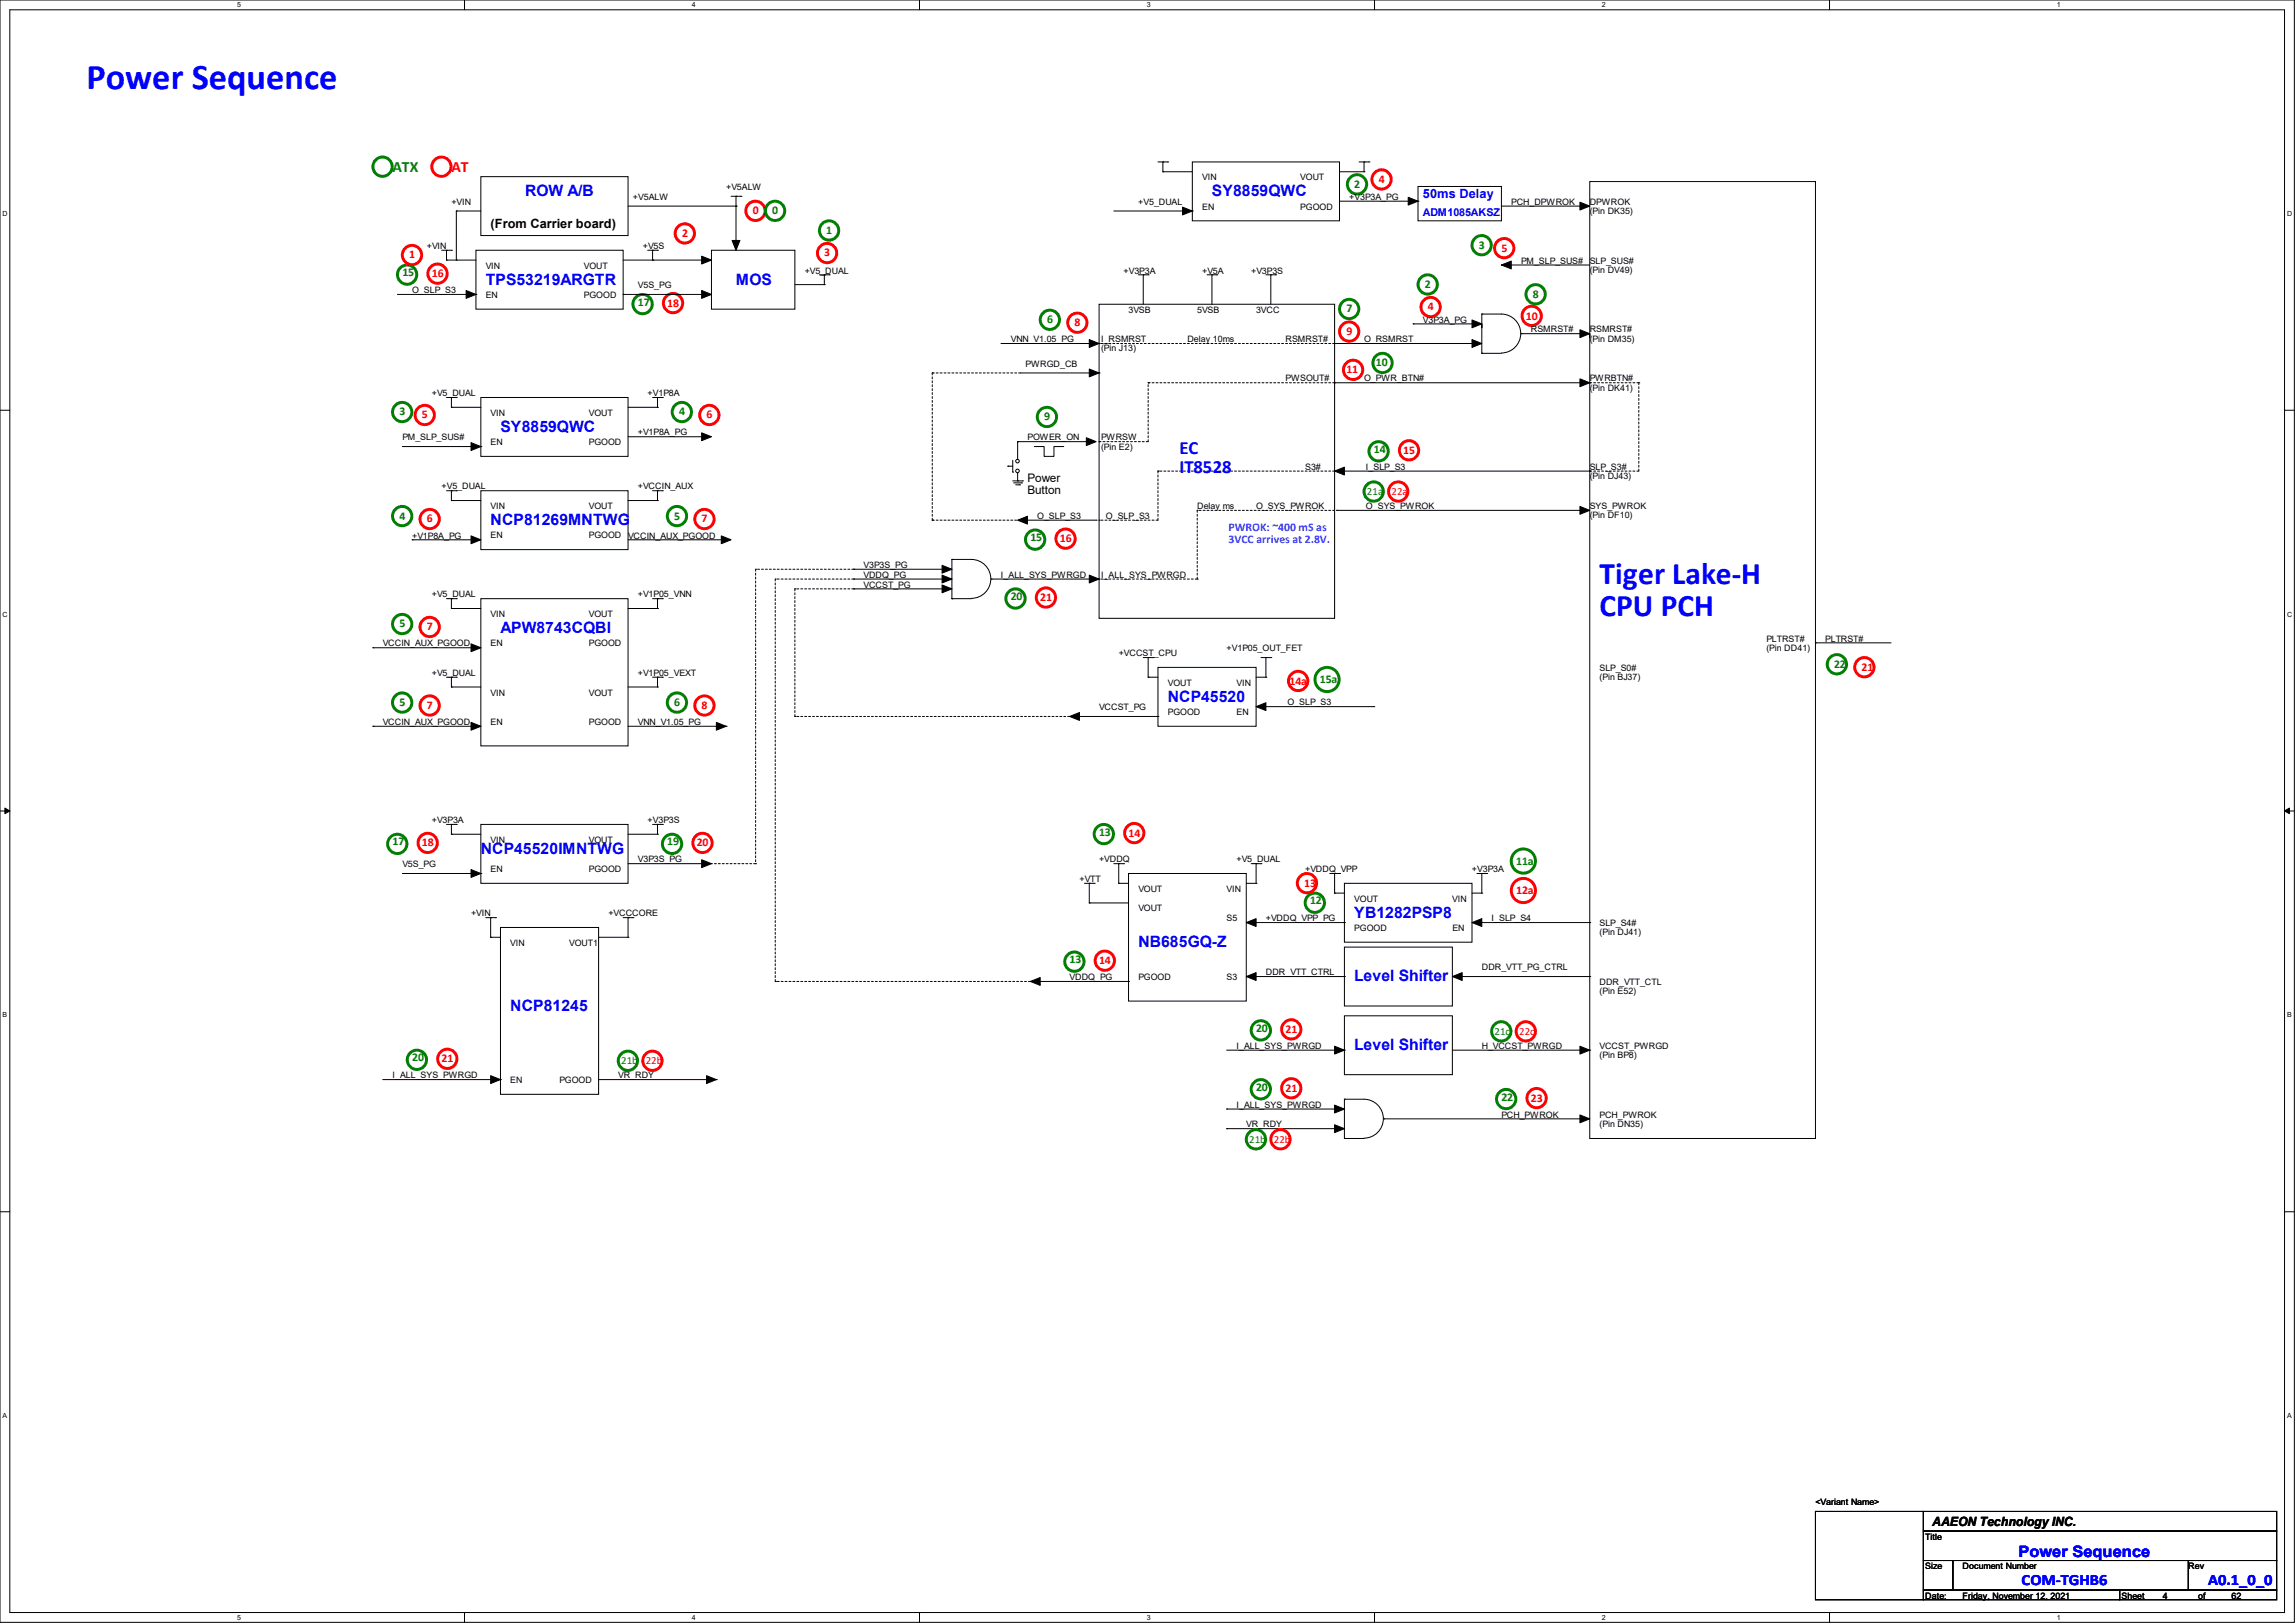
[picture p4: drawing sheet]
<svg xmlns="http://www.w3.org/2000/svg" width="297mm" height="210mm" viewBox="0 0 297 210" stroke-linecap="round" stroke-linejoin="round" font-family="sans-serif">
<defs><g id="words">
<text font-size="4.7" fill="#00f" x="11.2" y="11.5">Power Sequence</text>
<g font-size="4.1" fill="#00f">
<text x="207" y="75.6">Tiger Lake-H</text>
<text x="207" y="79.7">CPU PCH</text>
</g>
<g font-size="2.4" fill="#00f">
<text x="152.7" y="58.8">EC</text>
<text x="152.7" y="61.2">IT8528</text>
</g>
<text font-size="2" fill="#008000" x="50.8" y="22.3">ATX</text>
<text font-size="2" fill="#f00" x="58.4" y="22.3">AT</text>
<g font-size="2" fill="#00f">
<text x="67.9" y="25.4">ROW A/B</text>
<text x="156.8" y="25.4">SY8859QWC</text>
<text x="62.9" y="36.8">TPS53219ARGTR</text>
<text x="95.2" y="36.8">MOS</text>
<text x="64.8" y="55.9">SY8859QWC</text>
<text x="63.5" y="67.9">NCP81269MNTWG</text>
<text x="64.8" y="81.9">APW8743CQBI</text>
<text x="151.1" y="90.8">NCP45520</text>
<text x="62.2" y="110.5">NCP45520IMNTWG</text>
<text x="175.3" y="118.7">YB1282PSP8</text>
<text x="147.3" y="122.6">NB685GQ-Z</text>
<text x="66" y="130.8">NCP81245</text>
<text x="175.3" y="127">Level Shifter</text>
<text x="175.3" y="135.9">Level Shifter</text>
<text x="261.2" y="201.4">Power Sequence</text>
<text x="261.6" y="205.2">COM-TGHB6</text>
<text x="285.8" y="205.2">A0.1_0_0</text>
</g>
<g font-size="1.7">
<text x="63.5" y="29.5">(From Carrier board)</text>
<text x="250.1" y="197.4">AAEON Technology INC.</text>
</g>
<text font-size="1.7" fill="#00f" x="184.1" y="25.7">50ms Delay</text>
<g font-size="1.5" fill="#f00">
<text x="178.4" y="23.7">4</text>
<text x="97.4" y="27.7">0</text>
<text x="53" y="33.4">1</text>
<text x="55.9" y="35.9">16</text>
<text x="88.3" y="30.6">2</text>
<text x="106.7" y="33.2">3</text>
<text x="194.3" y="32.6">5</text>
<text x="86.4" y="39.7">18</text>
<text x="184.8" y="40.2">4</text>
<text x="197.5" y="41.4">10</text>
<text x="139.1" y="42.2">8</text>
<text x="174.2" y="43.3">9</text>
<text x="174.2" y="48.3">11</text>
<text x="54.6" y="54.1">5</text>
<text x="91.4" y="54.1">6</text>
<text x="181.6" y="58.7">15</text>
<text x="55.2" y="67.6">6</text>
<text x="90.8" y="67.6">7</text>
<text x="137.2" y="70.1">16</text>
<text x="134.6" y="77.8">21</text>
<text x="55.2" y="81.6">7</text>
<text x="166.9" y="88.7">14a</text>
<text x="240.9" y="86.8">21</text>
<text x="55.2" y="91.7">7</text>
<text x="90.8" y="91.7">8</text>
<text x="54.6" y="109.5">18</text>
<text x="90.2" y="109.5">20</text>
<text x="146" y="108.2">14</text>
<text x="168.8" y="114.7">13</text>
<text x="196.2" y="115.7">12a</text>
<text x="142.2" y="124.8">14</text>
<text x="57.1" y="137.5">21</text>
<text x="166.4" y="133.6">21</text>
<text x="166.4" y="141.3">21</text>
<text x="198.1" y="142.5">23</text>
</g>
<g font-size="1.5" fill="#008000">
<text x="99.9" y="27.7">0</text>
<text x="175.3" y="24.3">2</text>
<text x="52.1" y="35.7">15</text>
<text x="106.9" y="30.3">1</text>
<text x="191.4" y="32.2">3</text>
<text x="82.5" y="39.5">17</text>
<text x="135.5" y="41.8">6</text>
<text x="174.2" y="40.4">7</text>
<text x="184.4" y="37.3">2</text>
<text x="198.4" y="38.5">8</text>
<text x="178.1" y="47.4">10</text>
<text x="51.7" y="53.8">3</text>
<text x="87.9" y="53.8">4</text>
<text x="135.1" y="54.4">9</text>
<text x="177.8" y="58.6">14</text>
<text x="51.7" y="67.2">4</text>
<text x="87.2" y="67.2">5</text>
<text x="133.3" y="70">15</text>
<text x="130.8" y="77.6">20</text>
<text x="51.7" y="81.2">5</text>
<text x="170.8" y="88.4">15a</text>
<text x="237.4" y="86.4">22</text>
<text x="51.7" y="91.4">5</text>
<text x="87.2" y="91.4">6</text>
<text x="50.8" y="109.4">17</text>
<text x="86.4" y="109.4">19</text>
<text x="142.2" y="108.1">13</text>
<text x="196.2" y="111.9">11a</text>
<text x="169.5" y="117">12</text>
<text x="138.4" y="124.6">13</text>
<text x="53.3" y="137.3">20</text>
<text x="162.6" y="133.5">20</text>
<text x="162.6" y="141.1">20</text>
<text x="194.3" y="142.4">22</text>
</g>
<g font-size="1.5">
<text x="133" y="62.4">Power</text>
<text x="133" y="63.9">Button</text>
</g>
<g font-size="1.5" fill="#8000ff">
<text x="159" y="68.7">PWROK: ~400 mS as</text>
<text x="159" y="70.3">3VCC arrives at 2.8V.</text>
</g>
<text font-size="1.4" fill="#00f" x="184.1" y="28">ADM1085AKSZ</text>
<g font-size="1.4" fill="#008000">
<text x="176.9" y="64.1">21a</text>
<text x="80.4" y="137.7">21b</text>
<text x="193.4" y="133.9">21c</text>
<text x="161.7" y="147.9">21b</text>
</g>
<g font-size="1.4" fill="#f00">
<text x="180.1" y="64.1">22a</text>
<text x="83.6" y="137.7">22b</text>
<text x="196.6" y="133.9">22c</text>
<text x="164.8" y="147.9">22b</text>
</g>
<g font-size="1.1">
<text x="155.6" y="23.3">VIN</text>
<text x="168.3" y="23.3">VOUT</text>
<text x="58.4" y="26.5">+VIN</text>
<text x="81.9" y="25.9">+V5ALW</text>
<text x="94" y="24.6">+V5ALW</text>
<text x="147.3" y="26.5">+V5_DUAL</text>
<text x="155.6" y="27.1">EN</text>
<text x="168.3" y="27.1">PGOOD</text>
<text x="174.6" y="25.9">+V3P3A_PG</text>
<text x="195.6" y="26.5">PCH_DPWROK</text>
<text x="205.7" y="26.5">DPWROK</text>
<text x="205.7" y="27.7">(Pin DK35)</text>
<text x="55.2" y="32.2">+VIN</text>
<text x="62.9" y="34.8">VIN</text>
<text x="75.6" y="34.8">VOUT</text>
<text x="83.2" y="32.2">+V5S</text>
<text x="104.1" y="35.4">+V5_DUAL</text>
<text x="145.4" y="35.4">+V3P3A</text>
<text x="155.6" y="35.4">+V5A</text>
<text x="161.9" y="35.4">+V3P3S</text>
<text x="196.8" y="34.1">PM_SLP_SUS#</text>
<text x="205.7" y="34.1">SLP_SUS#</text>
<text x="205.7" y="35.3">(Pin DV49)</text>
<text x="53.3" y="37.9">O_SLP_S3</text>
<text x="62.9" y="38.6">EN</text>
<text x="75.6" y="38.6">PGOOD</text>
<text x="82.5" y="37.3">V5S_PG</text>
<text x="146" y="40.5">3VSB</text>
<text x="154.9" y="40.5">5VSB</text>
<text x="162.6" y="40.5">3VCC</text>
<text x="184.1" y="41.7">V3P3A_PG</text>
<text x="130.8" y="44.3">VNN_V1.05_PG</text>
<text x="132.7" y="47.5">PWRGD_CB</text>
<text x="142.5" y="44.3">I_RSMRST</text>
<text x="142.5" y="45.5">(Pin J13)</text>
<text x="153.7" y="44.3">Delay 10ms</text>
<text x="166.4" y="44.3">RSMRST#</text>
<text x="176.5" y="44.3">O_RSMRST</text>
<text x="198.1" y="43">RSMRST#</text>
<text x="205.7" y="43">RSMRST#</text>
<text x="205.7" y="44.2">(Pin DM35)</text>
<text x="55.9" y="51.3">+V5_DUAL</text>
<text x="63.5" y="53.8">VIN</text>
<text x="76.2" y="53.8">VOUT</text>
<text x="83.8" y="51.3">+V1P8A</text>
<text x="166.4" y="49.4">PWSOUT#</text>
<text x="176.5" y="49.4">O_PWR_BTN#</text>
<text x="205.7" y="49.4">PWRBTN#</text>
<text x="205.7" y="50.5">(Pin DK41)</text>
<text x="52.1" y="57">PM_SLP_SUS#</text>
<text x="63.5" y="57.6">EN</text>
<text x="76.2" y="57.6">PGOOD</text>
<text x="82.5" y="56.3">+V1P8A_PG</text>
<text x="133" y="57">POWER_ON</text>
<text x="142.5" y="57">PWRSW</text>
<text x="142.5" y="58.2">(Pin E2)</text>
<text x="57.1" y="63.3">+V5_DUAL</text>
<text x="63.5" y="65.9">VIN</text>
<text x="76.2" y="65.9">VOUT</text>
<text x="82.5" y="63.3">+VCCIN_AUX</text>
<text x="154.9" y="65.9">Delay ms</text>
<text x="162.6" y="65.9">O_SYS_PWROK</text>
<text x="168.9" y="60.8">S3#</text>
<text x="176.8" y="60.8">I_SLP_S3</text>
<text x="176.8" y="65.9">O_SYS_PWROK</text>
<text x="205.7" y="60.8">SLP_S3#</text>
<text x="205.7" y="62">(Pin DJ43)</text>
<text x="205.7" y="65.9">SYS_PWROK</text>
<text x="53.3" y="69.7">+V1P8A_PG</text>
<text x="63.5" y="69.7">EN</text>
<text x="76.2" y="69.7">PGOOD</text>
<text x="81.3" y="69.7">VCCIN_AUX_PGOOD</text>
<text x="134.2" y="67.1">O_SLP_S3</text>
<text x="143.1" y="67.1">O_SLP_S3</text>
<text x="205.7" y="67.1">(Pin DF10)</text>
<text x="55.9" y="77.3">+V5_DUAL</text>
<text x="82.5" y="77.3">+V1P05_VNN</text>
<text x="111.8" y="74.8">VDDQ_PG</text>
<text x="111.8" y="76">VCCST_PG</text>
<text x="111.8" y="73.5">V3P3S_PG</text>
<text x="129.5" y="74.8">I_ALL_SYS_PWRGD</text>
<text x="142.5" y="74.8">I_ALL_SYS_PWRGD</text>
<text x="49.5" y="83.7">VCCIN_AUX_PGOOD</text>
<text x="63.5" y="79.8">VIN</text>
<text x="63.5" y="83.7">EN</text>
<text x="76.2" y="79.8">VOUT</text>
<text x="76.2" y="83.7">PGOOD</text>
<text x="228.6" y="83">PLTRST#</text>
<text x="236.2" y="83">PLTRST#</text>
<text x="55.9" y="87.5">+V5_DUAL</text>
<text x="82.5" y="87.5">+V1P05_VEXT</text>
<text x="144.8" y="84.9">+VCCST_CPU</text>
<text x="151.1" y="88.7">VOUT</text>
<text x="158.7" y="84.3">+V1P05_OUT_FET</text>
<text x="160" y="88.7">VIN</text>
<text x="207" y="86.8">SLP_S0#</text>
<text x="207" y="88">(Pin BJ37)</text>
<text x="228.6" y="84.2">(Pin DD41)</text>
<text x="49.5" y="93.8">VCCIN_AUX_PGOOD</text>
<text x="63.5" y="90">VIN</text>
<text x="63.5" y="93.8">EN</text>
<text x="76.2" y="90">VOUT</text>
<text x="76.2" y="93.8">PGOOD</text>
<text x="82.5" y="93.8">VNN_V1.05_PG</text>
<text x="142.2" y="91.9">VCCST_PG</text>
<text x="151.1" y="92.5">PGOOD</text>
<text x="160" y="92.5">EN</text>
<text x="166.6" y="91.3">O_SLP_S3</text>
<text x="55.9" y="106.5">+V3P3A</text>
<text x="83.8" y="106.5">+V3P3S</text>
<text x="52.1" y="112.2">V5S_PG</text>
<text x="63.5" y="109.1">VIN</text>
<text x="63.5" y="112.9">EN</text>
<text x="76.2" y="109.1">VOUT</text>
<text x="76.2" y="112.9">PGOOD</text>
<text x="82.5" y="111.6">V3P3S_PG</text>
<text x="142.2" y="111.6">+VDDQ</text>
<text x="160" y="111.6">+V5_DUAL</text>
<text x="168.9" y="112.9">+VDDQ_VPP</text>
<text x="190.5" y="112.9">+V3P3A</text>
<text x="61" y="118.6">+VIN</text>
<text x="78.7" y="118.6">+VCCCORE</text>
<text x="139.7" y="114.1">+VTT</text>
<text x="147.3" y="115.4">VOUT</text>
<text x="147.3" y="117.9">VOUT</text>
<text x="158.7" y="115.4">VIN</text>
<text x="158.7" y="119.2">S5</text>
<text x="163.8" y="119.2">+VDDQ_VPP_PG</text>
<text x="175.3" y="116.7">VOUT</text>
<text x="188" y="116.7">VIN</text>
<text x="193" y="119.2">I_SLP_S4</text>
<text x="207" y="119.8">SLP_S4#</text>
<text x="66" y="122.4">VIN</text>
<text x="73.7" y="122.4">VOUT1</text>
<text x="175.3" y="120.5">PGOOD</text>
<text x="188" y="120.5">EN</text>
<text x="191.8" y="125.6">DDR_VTT_PG_CTRL</text>
<text x="207" y="121">(Pin DJ41)</text>
<text x="138.4" y="126.8">VDDQ_PG</text>
<text x="147.3" y="126.8">PGOOD</text>
<text x="158.7" y="126.8">S3</text>
<text x="163.8" y="126.2">DDR_VTT_CTRL</text>
<text x="207" y="127.5">DDR_VTT_CTL</text>
<text x="207" y="128.7">(Pin E52)</text>
<text x="160" y="135.7">I_ALL_SYS_PWRGD</text>
<text x="191.8" y="135.7">H_VCCST_PWRGD</text>
<text x="207" y="135.7">VCCST_PWRGD</text>
<text x="207" y="136.9">(Pin BP8)</text>
<text x="50.8" y="139.5">I_ALL_SYS_PWRGD</text>
<text x="66" y="140.2">EN</text>
<text x="72.4" y="140.2">PGOOD</text>
<text x="80" y="139.5">VR_RDY</text>
<text x="160" y="143.3">I_ALL_SYS_PWRGD</text>
<text x="161.3" y="145.9">VR_RDY</text>
<text x="194.3" y="144.6">PCH_PWROK</text>
<text x="207" y="144.6">PCH_PWROK</text>
<text x="207" y="145.8">(Pin DN35)</text>
<text x="234.9" y="194.8">&lt;Variant Name&gt;</text>
<text x="249.2" y="199.2">Title</text>
<text x="249.2" y="203">Size</text>
<text x="254" y="203">Document Number</text>
<text x="283.2" y="203">Rev</text>
<text x="249.2" y="206.8">Date:</text>
<text x="254" y="206.8">Friday, November 12, 2021</text>
<text x="274.6" y="206.8">Sheet</text>
<text x="279.9" y="206.8">4</text>
<text x="284.5" y="206.8">of</text>
<text x="288.8" y="206.8">62</text>
</g>
<g font-size=".9">
<text x="30.7" y=".9">5</text>
<text x="89.5" y=".9">4</text>
<text x="148.4" y=".9">3</text>
<text x="207.3" y=".9">2</text>
<text x="266.2" y=".9">1</text>
<text x=".3" y="28">D</text>
<text x="296" y="28">D</text>
<text x=".3" y="79.8">C</text>
<text x="296" y="79.8">C</text>
<text x=".3" y="131.7">B</text>
<text x="296" y="131.7">B</text>
<text x=".3" y="183.5">A</text>
<text x="296" y="183.5">A</text>
<text x="30.7" y="209.6">5</text>
<text x="89.5" y="209.6">4</text>
<text x="148.4" y="209.6">3</text>
<text x="207.3" y="209.6">2</text>
<text x="266.2" y="209.6">1</text>
</g>
</g></defs>
<path d="M0 0h296.9v209.9h-296.9zM1.3 1.3h294.4v207.4h-294.4z" fill="none" stroke="#000" stroke-width=".13"/>
<g fill="#fff">
<path d="M30.7 .1h.5v1h-.5z"/>
<path d="M30.7 208.8h.5v1h-.5z"/>
</g>
<path d="M60.1 0v1.3M60.1 208.7v1.2" fill="none" stroke="#000" stroke-width=".13"/>
<g fill="#fff">
<path d="M89.5 .1h.5v1h-.5z"/>
<path d="M89.5 208.8h.5v1h-.5z"/>
</g>
<path d="M119 0v1.3M119 208.7v1.2" fill="none" stroke="#000" stroke-width=".13"/>
<g fill="#fff">
<path d="M148.4 .1h.5v1h-.5z"/>
<path d="M148.4 208.8h.5v1h-.5z"/>
</g>
<path d="M177.9 0v1.3M177.9 208.7v1.2" fill="none" stroke="#000" stroke-width=".13"/>
<g fill="#fff">
<path d="M207.3 .1h.5v1h-.5z"/>
<path d="M207.3 208.8h.5v1h-.5z"/>
</g>
<path d="M236.8 0v1.3M236.8 208.7v1.2" fill="none" stroke="#000" stroke-width=".13"/>
<g fill="#fff">
<path d="M266.2 .1h.5v1h-.5z"/>
<path d="M266.2 208.8h.5v1h-.5z"/>
<path d="M.3 27.2h.7v1h-.7z"/>
<path d="M296 27.2h.6v1h-.6z"/>
<path d="M.3 79h.7v1h-.7z"/>
<path d="M296 79h.6v1h-.6z"/>
</g>
<path d="M0 53.1h1.3M295.7 53.1h1.2" fill="none" stroke="#000" stroke-width=".13"/>
<g fill="#fff">
<path d="M.3 130.9h.6v1h-.6z"/>
<path d="M296 130.9h.6v1h-.6z"/>
</g>
<path d="M0 104.9h1.3M295.7 104.9h1.2" fill="none" stroke="#000" stroke-width=".13"/>
<path d="M.6 104.6l.7 .3-.7 .4zM295.7 104.9l.6-.3v.7z" fill="#000" stroke="#000" stroke-width=".13"/>
<g fill="#fff">
<path d="M.3 182.7h.6v1h-.6z"/>
<path d="M296 182.7h.5v1h-.5z"/>
</g>
<g fill="none" stroke="#000" stroke-width=".13">
<path d="M51.4 38.1h10.2M57.1 32.4h1.3M57.8 32.4h.1M57.8 33.7h.1M57.8 32.4v1.3M57.8 33.7h3.8M58.4 32.4h.1M59.1 27.3h.1M59.1 33.7h.1M59.1 27.3h3.1M59.1 27.3v6.4M61.6 32.4h19v7.6h-19z"/>
<path d="M61.6 38.1h.1M62.2 22.9h19.1v7.6h-19.1zM80.6 38.1h.1M80.6 38.1h10.2M80.6 33.7h10.2M81.3 26.7h13.9M83.8 32.4h1.3M84.5 33.7h.1M84.5 32.4h.1M84.5 32.4v1.3M85.1 32.4h.1M92.1 32.4h10.8v7.6h-10.8z"/>
<path d="M94.6 25.4h1.3M95.2 26.7h.1M95.2 25.4h.1M95.2 25.4v5.7M95.9 25.4h.1M102.9 36.8h3.8M106 35.6h1.3M106.7 36.8h.1M106.7 35.6h.1M106.7 35.6v1.2M107.3 35.6h.1M142.2 39.4h30.5v40.6h-30.5z"/>
<path d="M144.1 27.3h10.2M147.3 35.6h1.3M148 35.6h.1M148 35.6v3.8M148.6 35.6h.1M149.9 21h1.2M150.5 21h.1M150.5 22.2h.1M150.5 22.2h3.8M150.5 21v1.2M151.1 21h.1M154.3 21h19.1v7.6h-19.1z"/>
<path d="M154.3 27.3h.1M156.2 35.6h1.3M156.8 35.6h.1M156.8 35.6v3.8M157.5 35.6h.1M163.8 35.6h1.3M164.5 35.6h.1M164.5 35.6v3.8M165.1 35.6h.1M173.4 26h10.1M173.4 22.2h3.1M175.9 21h1.3"/>
<path d="M176.5 22.2h.1M176.5 21h.1M176.5 21v1.2M177.2 21h.1M183.5 24.1h10.8v4.5h-10.8zM183.5 26h.1M194.3 34.3h.1M194.3 26.7h10.2M194.3 34.3h11.4M204.5 26.7h.1M205.7 23.5h29.2v123.8h-29.2zM52.1 57.8h10.1"/>
<path d="M57.8 51.4h1.3M58.4 51.4h.1M58.4 52.7h.1M58.4 51.4v1.3M58.4 52.7h3.8M59.1 51.4h.1M62.2 51.4h19.1v7.7h-19.1zM62.2 57.8h.1M81.3 56.5h10.1M81.3 52.7h3.8M84.5 51.4h1.2M85.1 52.7h.1"/>
<path d="M85.1 51.4h.1M85.1 51.4v1.3M85.7 51.4h.1M91.4 56.5h.1M129.5 44.4h12.7M131.1 59.6v1.5M131.7 57.1h.1M131.7 57.1v2.3M131.7 57.1h9.8M132.1 48.3h10.1M133.9 57.8h1.2v1.3h1.3v-1.3h1.3M142.2 48.3h.1"/>
<path d="M142.2 44.4h.1M172.7 49.5h.1M172.7 44.4h.1M172.7 49.5h33M172.7 44.4h17.8M182.9 41.9h.1M182.9 41.9h8.9M191.8 40.6h2.5a2.52 2.52 0 0 1 2.5 2.6 2.52 2.52 0 0 1-2.5 2.5M191.8 40.6h.1M191.8 45.7h.1M191.8 45.7h2.5M191.8 40.6v5.1"/>
<path d="M196.8 43.2h.1M196.8 43.2h8.9M53.3 69.8h.1M53.3 69.8h8.9M57.8 63.5h1.3M57.8 77.5h1.3M58.4 63.5h.1M58.4 64.8h.1M58.4 77.5h.1M58.4 78.7h.1M58.4 63.5v1.3M58.4 77.5v1.2"/>
<path d="M58.4 64.8h3.8M58.4 78.7h3.8M59.1 63.5h.1M59.1 77.5h.1M62.2 63.5h19.1v7.6h-19.1zM62.2 77.5h19.1v19h-19.1zM81.3 69.8h12.7M81.3 64.8h3.8M81.3 78.7h3.8M84.5 63.5h1.2M84.5 77.5h1.2M85.1 64.8h.1"/>
<path d="M85.1 63.5h.1M85.1 78.7h.1M85.1 77.5h.1M85.1 63.5v1.3M85.1 77.5v1.2M85.7 63.5h.1M85.7 77.5h.1M94 69.8h.1M110.5 76.2h.1M110.5 74.9h.1M110.5 73.7h.1M110.5 74.9h12.7"/>
<path d="M110.5 76.2h12.7M110.5 73.7h12.7M123.2 72.4h2.5a2.52 2.52 0 0 1 2.5 2.5 2.52 2.52 0 0 1-2.5 2.5M123.2 72.4h.1M123.2 77.5h.1M123.2 77.5h2.5M123.2 72.4v5.1M128.3 74.9h.1M128.3 74.9h13.9M130.4 60.3h.1M130.4 60.3h.7M131.1 61.1h.1"/>
<path d="M131.1 62.2h1.2M131.2 62.5h1M131.4 62.7h.6M131.7 62.2h.1M131.7 61.2v1M132 62.7h.1M132.2 62.5h.1M132.3 62.2h.1M133 67.3h8.9M141.9 67.3h.1M172.7 61h33M173 66h.1"/>
<path d="M173 66h32.7M205.7 61h.1M48.3 83.8h.1M48.3 94h.1M48.3 83.8h13.9M48.3 94h13.9M57.8 87.6h1.3M58.4 87.6h.1M58.4 88.9h.1M58.4 87.6v1.3M58.4 88.9h3.8M59.1 87.6h.1"/>
<path d="M81.3 94h12.7M81.3 88.9h3.8M84.5 87.6h1.2M85.1 88.9h.1M85.1 87.6h.1M85.1 87.6v1.3M85.7 87.6h.1M94 94h.1M138.4 92.7h11.5M148 85.1h1.2M148.6 85.1h.1M148.6 87.6h.1"/>
<path d="M148.6 87.6h1.3M148.6 85.1v2.5M149.2 85.1h.1M149.9 86.4h12.7v7.6h-12.7zM149.9 92.7h.1M162.6 91.4h15.2M162.6 87.6h1.2M163.2 85.1h1.3M163.8 87.6h.1M163.8 85.1h.1M163.8 85.1v2.5M164.5 85.1h.1"/>
<path d="M177.8 91.4h.1M234.9 83.2h.1M234.9 83.2h9.8M52.1 113h10.1M57.8 106.7h1.3M58.4 106.7h.1M58.4 107.9h.1M58.4 107.9h3.8M58.4 106.7v1.2M59.1 106.7h.1M62.2 106.7h19.1v7.6h-19.1zM62.2 113h.1"/>
<path d="M62.9 118.7h1.2M63.5 118.7h.1M63.5 118.7v2.6M64.1 118.7h.1M80.6 118.7h1.3M81.3 118.7h.1M81.3 111.8h10.1M81.3 107.9h3.8M81.3 118.7v2.6M81.9 118.7h.1M84.5 106.7h1.2M85.1 107.9h.1"/>
<path d="M85.1 106.7h.1M85.1 106.7v1.2M85.7 106.7h.1M91.4 111.8h.1M140.3 114.3h1.3M141 116.8h.1M141 114.3h.1M141 116.8h5M141 114.3v2.5M141.6 114.3h.1M144.1 111.8h1.3M144.8 114.3h.1"/>
<path d="M144.8 111.8h.1M144.8 114.3h1.2M144.8 111.8v2.5M145.4 111.8h.1M146 113h15.3v16.5h-15.3zM161.3 114.3h1.3M161.9 111.8h1.3M162.6 111.8h.1M162.6 114.3h.1M162.6 119.4h11.4M162.6 111.8v2.5M163.2 111.8h.1"/>
<path d="M172.1 113h1.3M172.7 115.6h.1M172.7 113h.1M172.7 115.6h1.3M172.7 113v2.6M173.4 113h.1M174 114.3h16.5v7.6h-16.5zM174 119.4h.1M190.5 115.6h1.3M190.5 119.4h15.2M191.1 113h1.3M191.8 113h.1"/>
<path d="M191.8 115.6h.1M191.8 113v2.6M192.4 113h.1M205.7 119.4h.1M49.5 139.7h15.3M63.5 121.3h.1M63.5 121.3h1.3M64.8 120h12.7v21.6h-12.7zM64.8 139.7h.1M77.5 121.3h3.8M77.5 139.7h15.2M81.3 121.3h.1"/>
<path d="M92.7 139.7h.1M133.3 127h12.7M146 127h.1M158.7 135.9h15.3M162.6 126.4h11.4M174 131.4h14v7.7h-14zM174 122.6h14v7.6h-14zM174 135.9h.1M174 126.4h.1M188 135.9h17.7M188 126.4h17.7M205.7 135.9h.1"/>
<path d="M205.7 126.4h.1M0 156.8h1.3M158.7 146h.1M158.7 143.5h.1M158.7 146h15.3M158.7 143.5h15.3M174 142.2h2.5a2.52 2.52 0 0 1 2.5 2.6 2.52 2.52 0 0 1-2.5 2.5M174 142.2h.1M174 147.3h.1M174 147.3h2.5M174 142.2v5.1M179.1 144.8h.1"/>
<path d="M179.1 144.8h26.6M295.7 156.8h1.2M234.9 195.6h14v11.4h-14zM248.9 195.6h45.7v2.5h-45.7zM248.9 198.1h45.7v3.8h-45.7zM248.9 201.9h3.8v3.8h-3.8zM248.9 205.7h25.4v1.3h-25.4zM252.7 201.9h30.5v3.8h-30.5zM274.3 205.7h20.3v1.3h-20.3zM283.2 201.9h11.4v3.8h-11.4z"/>
<circle cx="131.7" cy="59.7" r=".23"/>
<circle cx="131.7" cy="60.9" r=".23"/>
</g>
<g fill="none" stroke="#f00" stroke-width=".38">
<circle cx="53.3" cy="33" r="1.25"/>
<circle cx="56.6" cy="35.4" r="1.25"/>
<circle cx="57.1" cy="21.6" r="1.25"/>
<circle cx="87.1" cy="39.2" r="1.25"/>
<circle cx="88.6" cy="30.2" r="1.25"/>
<circle cx="97.8" cy="27.3" r="1.25"/>
<circle cx="107" cy="32.7" r="1.25"/>
<circle cx="178.8" cy="23.2" r="1.25"/>
<circle cx="185.1" cy="39.7" r="1.25"/>
<circle cx="194.7" cy="32.1" r="1.25"/>
<circle cx="55" cy="53.7" r="1.25"/>
<circle cx="91.8" cy="53.7" r="1.25"/>
<circle cx="139.4" cy="41.8" r="1.25"/>
<circle cx="174.6" cy="42.9" r="1.25"/>
<circle cx="175.1" cy="47.9" r="1.25"/>
<circle cx="182.4" cy="58.3" r="1.25"/>
<circle cx="198.2" cy="40.9" r="1.25"/>
<circle cx="55.6" cy="67.2" r="1.25"/>
<circle cx="91.2" cy="67.2" r="1.25"/>
<circle cx="135.4" cy="77.3" r="1.25"/>
<circle cx="137.9" cy="69.7" r="1.25"/>
<circle cx="181" cy="63.6" r="1.25"/>
<circle cx="55.6" cy="81.1" r="1.25"/>
<circle cx="55.6" cy="91.3" r="1.25"/>
<circle cx="91.2" cy="91.3" r="1.25"/>
<circle cx="168" cy="88.1" r="1.25"/>
<circle cx="241.3" cy="86.3" r="1.25"/>
<circle cx="55.4" cy="109.1" r="1.25"/>
<circle cx="90.9" cy="109.1" r="1.25"/>
<circle cx="146.8" cy="107.8" r="1.25"/>
<circle cx="169.1" cy="114.3" r="1.25"/>
<circle cx="197.1" cy="115.2" r="1.57"/>
<circle cx="57.9" cy="137" r="1.25"/>
<circle cx="84.4" cy="137.3" r="1.25"/>
<circle cx="143" cy="124.3" r="1.25"/>
<circle cx="167.1" cy="133.2" r="1.25"/>
<circle cx="197.5" cy="133.5" r="1.25"/>
<circle cx="165.7" cy="147.4" r="1.25"/>
<circle cx="167.1" cy="140.8" r="1.25"/>
<circle cx="198.9" cy="142.1" r="1.25"/>
</g>
<g fill="none" stroke="#008000" stroke-width=".38">
<circle cx="49.5" cy="21.6" r="1.25"/>
<circle cx="52.7" cy="35.5" r="1.25"/>
<circle cx="83.2" cy="39.3" r="1.25"/>
<circle cx="100.3" cy="27.3" r="1.25"/>
<circle cx="107.3" cy="29.8" r="1.25"/>
<circle cx="174.6" cy="40" r="1.25"/>
<circle cx="175.6" cy="23.9" r="1.25"/>
<circle cx="184.8" cy="36.8" r="1.25"/>
<circle cx="191.7" cy="31.7" r="1.25"/>
<circle cx="198.7" cy="38.1" r="1.25"/>
<circle cx="52" cy="53.3" r="1.25"/>
<circle cx="88.2" cy="53.3" r="1.25"/>
<circle cx="135.5" cy="54" r="1.25"/>
<circle cx="135.9" cy="41.4" r="1.25"/>
<circle cx="178.4" cy="58.4" r="1.25"/>
<circle cx="178.9" cy="47" r="1.25"/>
<circle cx="52" cy="66.8" r="1.25"/>
<circle cx="87.6" cy="66.8" r="1.25"/>
<circle cx="131.4" cy="77.4" r="1.25"/>
<circle cx="134" cy="69.8" r="1.25"/>
<circle cx="177.8" cy="63.6" r="1.25"/>
<circle cx="52" cy="80.8" r="1.25"/>
<circle cx="52" cy="90.9" r="1.25"/>
<circle cx="87.6" cy="90.9" r="1.25"/>
<circle cx="171.7" cy="87.9" r="1.57"/>
<circle cx="237.7" cy="86" r="1.25"/>
<circle cx="51.4" cy="109.2" r="1.25"/>
<circle cx="87" cy="109.2" r="1.25"/>
<circle cx="142.9" cy="107.9" r="1.25"/>
<circle cx="170.2" cy="116.8" r="1.25"/>
<circle cx="197.1" cy="111.4" r="1.57"/>
<circle cx="54" cy="137.1" r="1.25"/>
<circle cx="81.3" cy="137.3" r="1.25"/>
<circle cx="139" cy="124.4" r="1.25"/>
<circle cx="163.2" cy="133.3" r="1.25"/>
<circle cx="194.3" cy="133.5" r="1.25"/>
<circle cx="162.5" cy="147.4" r="1.25"/>
<circle cx="163.2" cy="140.9" r="1.25"/>
<circle cx="194.9" cy="142.2" r="1.25"/>
</g>
<g fill="#000" stroke="#000" stroke-width=".13">
<path d="M60.3 37.6l1.3 .5-1.3 .5z" fill-rule="evenodd"/>
<path d="M90.8 37.6l1.3 .5-1.3 .5z" fill-rule="evenodd"/>
<path d="M90.8 33.1l1.3 .6-1.3 .5z" fill-rule="evenodd"/>
<path d="M94.7 31.1h1.1l-.6 1.3z" fill-rule="evenodd"/>
<path d="M153 26.8l1.3 .5-1.3 .5z" fill-rule="evenodd"/>
<path d="M182.2 25.5l1.3 .5-1.3 .5z" fill-rule="evenodd"/>
<path d="M194.3 34.3l1.3-.5v1z" fill-rule="evenodd"/>
<path d="M204.5 26.2l1.2 .5-1.2 .5z" fill-rule="evenodd"/>
<path d="M61 57.3l1.2 .5-1.2 .5z" fill-rule="evenodd"/>
<path d="M90.8 56l1.3 .5-1.3 .5z" fill-rule="evenodd"/>
<path d="M140.6 56.6l1.3 .5-1.3 .6z" fill-rule="evenodd"/>
<path d="M141 47.8l1.2 .5-1.2 .5z" fill-rule="evenodd"/>
<path d="M141 43.9l1.2 .5-1.2 .6z" fill-rule="evenodd"/>
<path d="M190.5 43.9l1.3 .5-1.3 .6z" fill-rule="evenodd"/>
<path d="M190.5 41.4l1.3 .5v.5v-.5l-1.3 .5z" fill-rule="evenodd"/>
<path d="M204.5 42.7l1.2 .5v.5v-.5l-1.2 .5z" fill-rule="evenodd"/>
<path d="M204.5 49l1.2 .5-1.2 .5z" fill-rule="evenodd"/>
<path d="M61 69.3l1.2 .5-1.2 .6z" fill-rule="evenodd"/>
<path d="M93.3 69.3l1.3 .5-1.3 .6z" fill-rule="evenodd"/>
<path d="M121.9 73.2l1.3 .5-1.3 .5z" fill-rule="evenodd"/>
<path d="M121.9 74.4l1.3 .5-1.3 .5z" fill-rule="evenodd"/>
<path d="M121.9 75.7l1.3 .5-1.3 .5z" fill-rule="evenodd"/>
<path d="M131.7 67.3l1.3-.5v1z" fill-rule="evenodd"/>
<path d="M141 74.4l1.2 .5-1.2 .5z" fill-rule="evenodd"/>
<path d="M172.7 61l1.3-.5v1z" fill-rule="evenodd"/>
<path d="M204.5 65.5l1.2 .5-1.2 .5z" fill-rule="evenodd"/>
<path d="M61 83.3l1.2 .5-1.2 .5z" fill-rule="evenodd"/>
<path d="M61 93.5l1.2 .5-1.2 .5z" fill-rule="evenodd"/>
<path d="M92.7 93.5l1.3 .5-1.3 .5z" fill-rule="evenodd"/>
<path d="M138.4 92.7l1.3-.5v1z" fill-rule="evenodd"/>
<path d="M162.6 91.4l1.2-.5v1z" fill-rule="evenodd"/>
<path d="M61 112.5l1.2 .5-1.2 .5z" fill-rule="evenodd"/>
<path d="M90.8 111.3l1.3 .5-1.3 .5z" fill-rule="evenodd"/>
<path d="M161.3 119.4l1.3-.5v1z" fill-rule="evenodd"/>
<path d="M190.5 119.4l1.3-.5v1z" fill-rule="evenodd"/>
<path d="M63.5 139.2l1.3 .5-1.3 .5z" fill-rule="evenodd"/>
<path d="M91.4 139.2l1.3 .5-1.3 .5z" fill-rule="evenodd"/>
<path d="M133.3 127l1.3-.5v1z" fill-rule="evenodd"/>
<path d="M161.3 126.4l1.3-.5v1z" fill-rule="evenodd"/>
<path d="M172.7 135.4l1.3 .5-1.3 .5z" fill-rule="evenodd"/>
<path d="M188 126.4l1.2-.5v1z" fill-rule="evenodd"/>
<path d="M204.5 135.4l1.2 .5-1.2 .5z" fill-rule="evenodd"/>
<path d="M172.7 143l1.3 .5-1.3 .5z" fill-rule="evenodd"/>
<path d="M172.7 145.5l1.3 .5-1.3 .6z" fill-rule="evenodd"/>
<path d="M204.5 144.3l1.2 .5-1.2 .5z" fill-rule="evenodd"/>
</g>
<g fill="none" stroke="#000" stroke-width=".13" stroke-dasharray=".3">
<path d="M120.6 48.3h.1M120.6 48.3v19M132.1 48.3h-11.5M142.2 44.4h.1M142.2 57.1h.1M148.6 49.5h.1M148.6 57.1h-6.4M148.6 57.1v-7.6M172.7 44.4h-30.5M172.7 49.5h-24.1M205.7 49.5h.1M212.1 49.5h.1"/>
<path d="M212.1 49.5h-6.4M97.8 73.7h.1M97.8 73.7v38.1M100.3 74.9h.1M100.3 74.9v52.1M102.9 76.2h.1M102.9 76.2v16.5M110.5 73.7h-12.7M110.5 76.2h-7.6M110.5 74.9h-10.2M120.6 67.3h.1M132.1 67.3h-11.5"/>
<path d="M142.2 74.9h.1M142.2 67.3h.1M149.9 61h.1M149.9 67.3v-6.3M149.9 67.3h-7.7M154.9 66h.1M154.9 74.9h-12.7M154.9 66v8.9M154.9 74.9h.1M172.7 66h-17.8M172.7 61h-22.8M205.7 61h.1"/>
<path d="M212.1 61v-11.5M212.1 61h-6.4M102.9 92.7h.1M138.4 92.7h-35.5M91.4 111.8h.1M97.8 111.8h.1M97.8 111.8h-6.4M100.3 127h.1M133.3 127h-33"/>
</g>
<use href="#words"/>
</svg>
